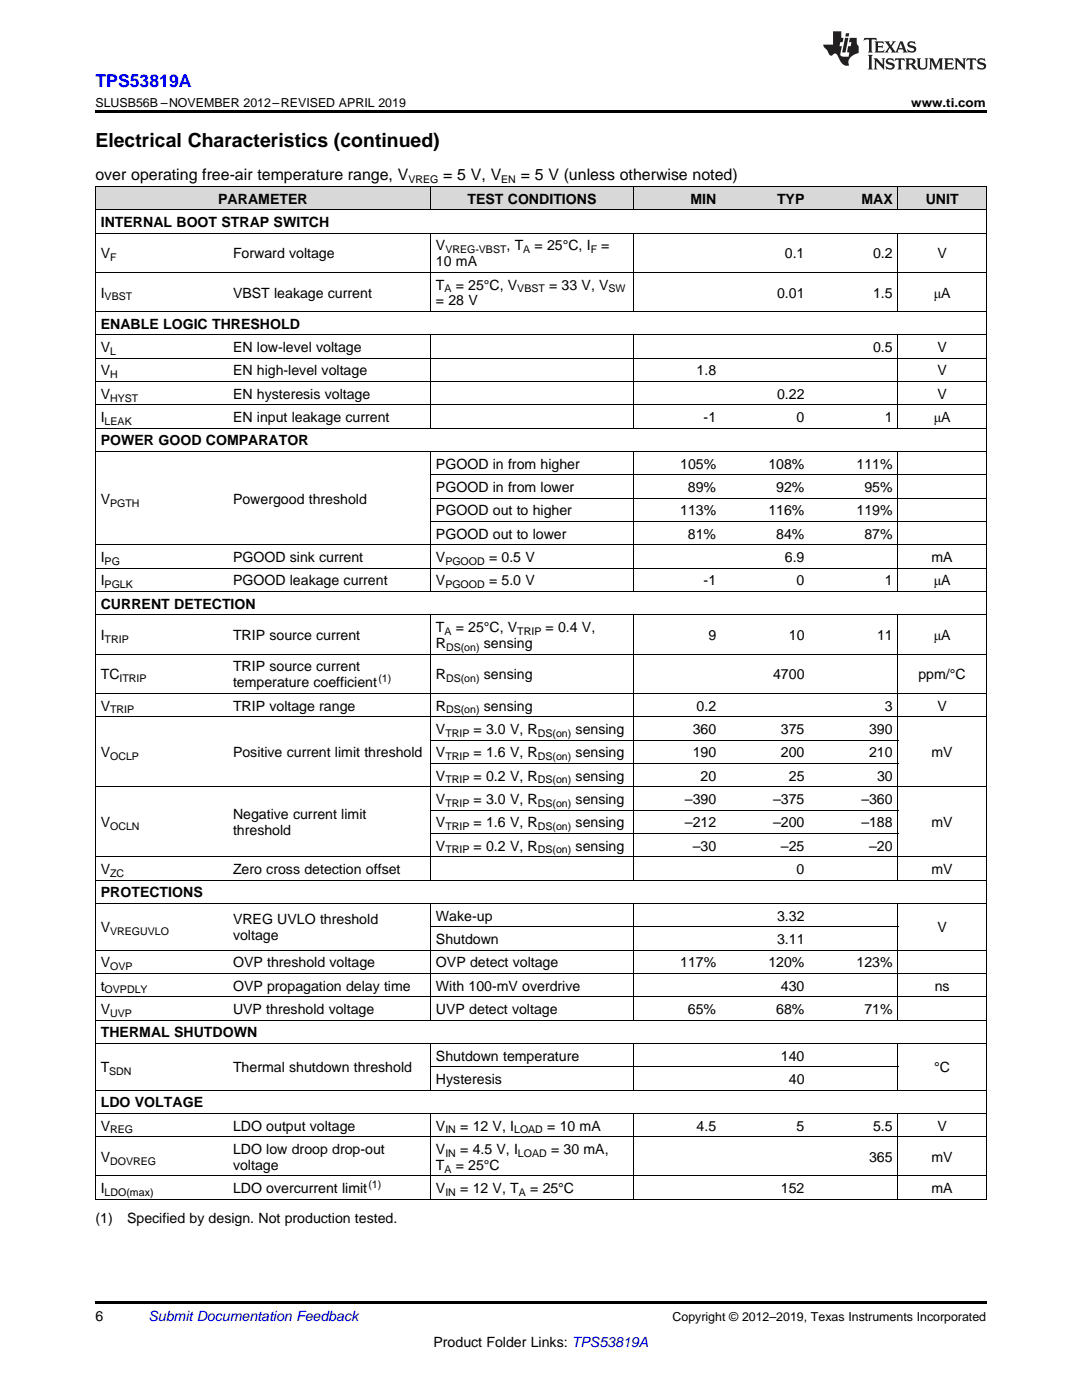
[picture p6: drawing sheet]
<svg xmlns="http://www.w3.org/2000/svg" width="216mm" height="279mm" viewBox="0 0 216 279" stroke-linecap="round" stroke-linejoin="round" font-family="sans-serif">
<defs><g id="words">
<text font-size="3.9" x="19" y="29.3">Electrical Characteristics (continued)</text>
<text font-size="3.5" fill="#00f" x="19" y="17.3">TPS53819A</text>
<g font-size="3.2">
<text x="19" y="36">over operating free-air temperature range, V</text>
<text x="88.4" y="36">= 5 V, V</text>
<text x="103.9" y="36">= 5 V (unless otherwise noted)</text>
</g>
<g font-size="2.8">
<text x="43.5" y="40.6">PARAMETER</text>
<text x="93.3" y="40.6">TEST CONDITIONS</text>
<text x="137.8" y="40.6">MIN</text>
<text x="155" y="40.6">TYP</text>
<text x="171.9" y="40.6">MAX</text>
<text x="184.7" y="40.6">UNIT</text>
<text x="20.1" y="45.3">INTERNAL BOOT STRAP SWITCH</text>
<text x="20.1" y="51.5">V</text>
<text x="46.5" y="51.5">Forward voltage</text>
<text x="87" y="50">V</text>
<text x="87" y="53.1">10 mA</text>
<text x="101.1" y="50">, T</text>
<text x="106.7" y="50">= 25°C, I</text>
<text x="120" y="50">=</text>
<text x="156.6" y="51.5">0.1</text>
<text x="174.2" y="51.5">0.2</text>
<text x="187" y="51.5">V</text>
<text x="20.1" y="59.4">I</text>
<text x="46.5" y="59.4">VBST leakage current</text>
<text x="87" y="57.8">T</text>
<text x="90.9" y="57.8">= 25°C, V</text>
<text x="109.6" y="57.8">= 33 V, V</text>
<text x="155" y="59.4">0.01</text>
<text x="174.2" y="59.4">1.5</text>
<text x="186.3" y="59.4">μA</text>
<text x="20.1" y="65.6">ENABLE LOGIC THRESHOLD</text>
<text x="87" y="61">= 28 V</text>
<text x="20.1" y="70.3">V</text>
<text x="46.5" y="70.3">EN low-level voltage</text>
<text x="174.2" y="70.3">0.5</text>
<text x="187" y="70.3">V</text>
<text x="20.1" y="74.9">V</text>
<text x="46.5" y="74.9">EN high-level voltage</text>
<text x="139" y="74.9">1.8</text>
<text x="187" y="74.9">V</text>
<text x="20.1" y="79.6">V</text>
<text x="46.5" y="79.6">EN hysteresis voltage</text>
<text x="155" y="79.6">0.22</text>
<text x="187" y="79.6">V</text>
<text x="20.1" y="84.2">I</text>
<text x="20.1" y="88.9">POWER GOOD COMPARATOR</text>
<text x="46.5" y="84.2">EN input leakage current</text>
<text x="140.4" y="84.2">-1</text>
<text x="159" y="84.2">0</text>
<text x="176.6" y="84.2">1</text>
<text x="186.3" y="84.2">μA</text>
<text x="87" y="93.6">PGOOD in from higher</text>
<text x="135.7" y="93.6">105%</text>
<text x="153.3" y="93.6">108%</text>
<text x="170.9" y="93.6">111%</text>
<text x="20.1" y="100.5">V</text>
<text x="46.5" y="100.5">Powergood threshold</text>
<text x="87" y="98.2">PGOOD in from lower</text>
<text x="137.3" y="98.2">89%</text>
<text x="154.9" y="98.2">92%</text>
<text x="172.5" y="98.2">95%</text>
<text x="87" y="102.9">PGOOD out to higher</text>
<text x="87" y="107.5">PGOOD out to lower</text>
<text x="135.7" y="102.9">113%</text>
<text x="137.3" y="107.5">81%</text>
<text x="153.3" y="102.9">116%</text>
<text x="154.9" y="107.5">84%</text>
<text x="170.9" y="102.9">119%</text>
<text x="172.5" y="107.5">87%</text>
<text x="20.1" y="112.2">I</text>
<text x="46.5" y="112.2">PGOOD sink current</text>
<text x="87" y="112.2">V</text>
<text x="97.6" y="112.2">= 0.5 V</text>
<text x="156.6" y="112.2">6.9</text>
<text x="185.9" y="112.2">mA</text>
<text x="20.1" y="116.8">I</text>
<text x="46.5" y="116.8">PGOOD leakage current</text>
<text x="87" y="116.8">V</text>
<text x="97.6" y="116.8">= 5.0 V</text>
<text x="140.4" y="116.8">-1</text>
<text x="159" y="116.8">0</text>
<text x="176.6" y="116.8">1</text>
<text x="186.3" y="116.8">μA</text>
<text x="20.1" y="121.5">CURRENT DETECTION</text>
<text x="20.1" y="127.7">I</text>
<text x="46.5" y="127.7">TRIP source current</text>
<text x="87" y="126.2">T</text>
<text x="87" y="129.3">R</text>
<text x="90.9" y="126.2">= 25°C, V</text>
<text x="96.6" y="129.3">sensing</text>
<text x="108.9" y="126.2">= 0.4 V,</text>
<text x="141.4" y="127.7">9</text>
<text x="157.4" y="127.7">10</text>
<text x="175" y="127.7">11</text>
<text x="186.3" y="127.7">μA</text>
<text x="20.1" y="135.6">TC</text>
<text x="46.5" y="134">TRIP source current</text>
<text x="46.5" y="137.2">temperature coefficient</text>
<text x="87" y="135.6">R</text>
<text x="96.6" y="135.6">sensing</text>
<text x="154.3" y="135.6">4700</text>
<text x="183.3" y="135.6">ppm/°C</text>
<text x="20.1" y="141.8">V</text>
<text x="46.5" y="141.8">TRIP voltage range</text>
<text x="87" y="141.8">R</text>
<text x="96.6" y="141.8">sensing</text>
<text x="139" y="141.8">0.2</text>
<text x="176.6" y="141.8">3</text>
<text x="187" y="141.8">V</text>
<text x="87" y="146.5">V</text>
<text x="94.5" y="146.5">= 3.0 V, R</text>
<text x="114.9" y="146.5">sensing</text>
<text x="138.2" y="146.5">360</text>
<text x="155.8" y="146.5">375</text>
<text x="173.4" y="146.5">390</text>
<text x="20.1" y="151.1">V</text>
<text x="46.5" y="151.1">Positive current limit threshold</text>
<text x="87" y="151.1">V</text>
<text x="87" y="155.8">V</text>
<text x="94.5" y="151.1">= 1.6 V, R</text>
<text x="94.5" y="155.8">= 0.2 V, R</text>
<text x="114.9" y="151.1">sensing</text>
<text x="114.9" y="155.8">sensing</text>
<text x="138.2" y="151.1">190</text>
<text x="139.8" y="155.8">20</text>
<text x="155.8" y="151.1">200</text>
<text x="157.4" y="155.8">25</text>
<text x="173.4" y="151.1">210</text>
<text x="175" y="155.8">30</text>
<text x="185.9" y="151.1">mV</text>
<text x="87" y="160.4">V</text>
<text x="94.5" y="160.4">= 3.0 V, R</text>
<text x="114.9" y="160.4">sensing</text>
<text x="136.7" y="160.4">–390</text>
<text x="154.3" y="160.4">–375</text>
<text x="171.9" y="160.4">–360</text>
<text x="20.1" y="165.1">V</text>
<text x="46.5" y="163.5">Negative current limit</text>
<text x="46.5" y="166.7">threshold</text>
<text x="87" y="165.1">V</text>
<text x="94.5" y="165.1">= 1.6 V, R</text>
<text x="114.9" y="165.1">sensing</text>
<text x="136.7" y="165.1">–212</text>
<text x="154.3" y="165.1">–200</text>
<text x="171.9" y="165.1">–188</text>
<text x="185.9" y="165.1">mV</text>
<text x="87" y="169.8">V</text>
<text x="94.5" y="169.8">= 0.2 V, R</text>
<text x="114.9" y="169.8">sensing</text>
<text x="138.2" y="169.8">–30</text>
<text x="155.8" y="169.8">–25</text>
<text x="173.4" y="169.8">–20</text>
<text x="20.1" y="174.4">V</text>
<text x="20.1" y="179.1">PROTECTIONS</text>
<text x="46.5" y="174.4">Zero cross detection offset</text>
<text x="159" y="174.4">0</text>
<text x="185.9" y="174.4">mV</text>
<text x="46.5" y="184.5">VREG UVLO threshold</text>
<text x="87" y="183.7">Wake-up</text>
<text x="155" y="183.7">3.32</text>
<text x="20.1" y="186.1">V</text>
<text x="46.5" y="187.6">voltage</text>
<text x="87" y="188.4">Shutdown</text>
<text x="155" y="188.4">3.11</text>
<text x="187" y="186.1">V</text>
<text x="20.1" y="193">V</text>
<text x="20.1" y="197.7">t</text>
<text x="46.5" y="193">OVP threshold voltage</text>
<text x="46.5" y="197.7">OVP propagation delay time</text>
<text x="87" y="193">OVP detect voltage</text>
<text x="87" y="197.7">With 100-mV overdrive</text>
<text x="135.7" y="193">117%</text>
<text x="153.3" y="193">120%</text>
<text x="155.8" y="197.7">430</text>
<text x="170.9" y="193">123%</text>
<text x="186.5" y="197.7">ns</text>
<text x="20.1" y="202.4">V</text>
<text x="46.5" y="202.4">UVP threshold voltage</text>
<text x="87" y="202.4">UVP detect voltage</text>
<text x="137.3" y="202.4">65%</text>
<text x="154.9" y="202.4">68%</text>
<text x="172.5" y="202.4">71%</text>
<text x="20.1" y="207">THERMAL SHUTDOWN</text>
<text x="20.1" y="214">T</text>
<text x="46.5" y="214">Thermal shutdown threshold</text>
<text x="87" y="211.7">Shutdown temperature</text>
<text x="155.8" y="211.7">140</text>
<text x="186.4" y="214">°C</text>
<text x="20.1" y="221">LDO VOLTAGE</text>
<text x="87" y="216.3">Hysteresis</text>
<text x="157.4" y="216.3">40</text>
<text x="20.1" y="225.6">V</text>
<text x="46.5" y="225.6">LDO output voltage</text>
<text x="87" y="225.6">V</text>
<text x="91.8" y="225.6">= 12 V, I</text>
<text x="109.2" y="225.6">= 10 mA</text>
<text x="139" y="225.6">4.5</text>
<text x="159" y="225.6">5</text>
<text x="174.2" y="225.6">5.5</text>
<text x="187" y="225.6">V</text>
<text x="20.1" y="231.9">V</text>
<text x="46.5" y="230.3">LDO low droop drop-out</text>
<text x="46.5" y="233.5">voltage</text>
<text x="87" y="230.3">V</text>
<text x="87" y="233.5">T</text>
<text x="90.9" y="233.5">= 25°C</text>
<text x="91.8" y="230.3">= 4.5 V, I</text>
<text x="110" y="230.3">= 30 mA,</text>
<text x="173.4" y="231.9">365</text>
<text x="185.9" y="231.9">mV</text>
<text x="20.1" y="238.1">I</text>
<text x="46.5" y="238.1">LDO overcurrent limit</text>
<text x="87" y="238.1">V</text>
<text x="91.8" y="238.1">= 12 V, T</text>
<text x="105.8" y="238.1">= 25°C</text>
<text x="155.8" y="238.1">152</text>
<text x="185.9" y="238.1">mA</text>
<text x="19" y="244">(1)</text>
<text x="25.4" y="244">Specified by design. Not production tested.</text>
<text x="19" y="263.6">6</text>
<text x="86.5" y="268.9">Product Folder Links: TPS53819A</text>
</g>
<text font-size="2.8" fill="#0000c8" x="29.6" y="263.6">Submit Documentation Feedback</text>
<g font-size="2.5">
<text x="19" y="21.4">SLUSB56B –NOVEMBER 2012–REVISED APRIL 2019</text>
<text x="181.8" y="21.4">www.ti.com</text>
<text x="134.2" y="263.6">Copyright © 2012–2019, Texas Instruments Incorporated</text>
</g>
<g font-size="2.1">
<text x="81.5" y="36.6">VREG</text>
<text x="100" y="36.6">EN</text>
<text x="22" y="52.1">F</text>
<text x="88.9" y="50.5">VREG-VBST</text>
<text x="104.4" y="50.5">A</text>
<text x="117.9" y="50.5">F</text>
<text x="20.9" y="59.9">VBST</text>
<text x="88.7" y="58.3">A</text>
<text x="103.2" y="58.3">VBST</text>
<text x="121.4" y="58.3">SW</text>
<text x="22" y="70.8">L</text>
<text x="22" y="75.5">H</text>
<text x="22" y="80.2">HYST</text>
<text x="20.9" y="84.8">LEAK</text>
<text x="22" y="101.1">PGTH</text>
<text x="20.9" y="112.7">PG</text>
<text x="88.9" y="112.7">PGOOD</text>
<text x="20.9" y="117.4">PGLK</text>
<text x="88.9" y="117.4">PGOOD</text>
<text x="20.9" y="128.3">TRIP</text>
<text x="88.7" y="126.7">A</text>
<text x="89" y="129.9">DS(on)</text>
<text x="103.2" y="126.7">TRIP</text>
<text x="23.8" y="136.1">ITRIP</text>
<text x="75.5" y="136">(1)</text>
<text x="89" y="136.1">DS(on)</text>
<text x="22" y="142.4">TRIP</text>
<text x="89" y="142.4">DS(on)</text>
<text x="88.9" y="147">TRIP</text>
<text x="107.3" y="147">DS(on)</text>
<text x="22" y="151.7">OCLP</text>
<text x="88.9" y="151.7">TRIP</text>
<text x="107.3" y="151.7">DS(on)</text>
<text x="88.9" y="156.4">TRIP</text>
<text x="88.9" y="161">TRIP</text>
<text x="107.3" y="156.4">DS(on)</text>
<text x="107.3" y="161">DS(on)</text>
<text x="22" y="165.7">OCLN</text>
<text x="88.9" y="165.7">TRIP</text>
<text x="107.3" y="165.7">DS(on)</text>
<text x="88.9" y="170.3">TRIP</text>
<text x="107.3" y="170.3">DS(on)</text>
<text x="22" y="175">ZC</text>
<text x="22" y="186.6">VREGUVLO</text>
<text x="22" y="193.6">OVP</text>
<text x="20.9" y="198.3">OVPDLY</text>
<text x="22" y="202.9">UVP</text>
<text x="21.8" y="214.6">SDN</text>
<text x="22" y="226.2">REG</text>
<text x="88.9" y="226.2">IN</text>
<text x="102.6" y="226.2">LOAD</text>
<text x="22" y="232.4">DOVREG</text>
<text x="88.9" y="230.9">IN</text>
<text x="103.4" y="230.9">LOAD</text>
<text x="20.9" y="238.7">LDO(max)</text>
<text x="73.5" y="237">(1)</text>
<text x="88.7" y="234">A</text>
<text x="88.9" y="238.7">IN</text>
<text x="103.5" y="238.7">A</text>
</g>
</g></defs>
<g fill="#d8d8d8">
<path d="M19 37.3h26.4v4.6h-26.4z"/>
<path d="M45.4 37.3h40.5v4.6h-40.5z"/>
<path d="M85.9 37.3h40.5v4.6h-40.5z"/>
<path d="M126.4 37.3h17.6v4.6h-17.6z"/>
<path d="M144 37.3h17.6v4.6h-17.6z"/>
<path d="M161.6 37.3h17.6v4.6h-17.6z"/>
<path d="M179.2 37.3h17.6v4.6h-17.6z"/>
</g>
<path d="M19 22h177.8v.5h-177.8zM19 259.7h177.8v.5h-177.8z" fill="#000"/>
<g fill="none" stroke="#000" stroke-width=".2">
<path d="M19 37.2h177.8M19.1 37.2v202.2M85.9 37.2v4.7M126.3 37.2v4.7M179.2 37.2v4.7M196.8 37.2v202.2M19 54.3h177.8M19 46.5h177.8M19 41.9h177.8M85.9 46.6v15.6M126.3 46.6v15.6M179.2 46.6v15.6"/>
<path d="M19 76.1h177.8M19 71.5h177.8M19 66.8h177.8M19 62.2h177.8M85.9 66.9v18.6M126.3 66.9v18.6M179.2 66.9v18.6M19 90.1h177.8M19 85.5h177.8M19 80.8h177.8M85.9 90.2v27.9M85.9 99.4h110.9"/>
<path d="M85.9 94.8h110.9M126.3 90.2v27.9M179.2 90.2v27.9M19 118.1h177.8M19 113.4h177.8M19 108.7h177.8M85.9 104.1h110.9M19 138.4h177.8M19 130.5h177.8M19 122.7h177.8M85.9 122.8v52.9M126.3 122.8v52.9"/>
<path d="M179.2 122.8v52.9M19 157h177.8M19 143h177.8M85.9 152.3h93.3M85.9 147.7h93.3M19 175.6h177.8M19 171h177.8M85.9 166.3h93.3M85.9 161.7h93.3M19 198.9h177.8M19 194.3h177.8M19 189.6h177.8"/>
<path d="M19 180.3h177.8M85.9 180.3v23.3M85.9 184.9h93.3M126.3 180.3v23.3M179.2 180.3v23.3M19 217.5h177.8M19 208.2h177.8M19 203.6h177.8M85.9 208.3v9.3M85.9 212.9h93.3M126.3 208.3v9.3M179.2 208.3v9.3"/>
<path d="M19 239.3h177.8M19 234.7h177.8M19 226.9h177.8M19 222.2h177.8M85.9 222.2v17.2M126.3 222.2v17.2M179.2 222.2v17.2"/>
</g>
<g fill="#231f20">
<path d="M172.5 7.6l-.1 .5 .4-.2h.6v.1v2.1l-.2 .4h.9l-.2-.4v-2.1l.1-.1h.5l.5 .2-.2-.5zM174.5 8.3l.2 .3v1.5l-.2 .4h1.8l.2-.6a1.04 1.04 0 0 1-1.3 .2v-.7h.6l.3 .2v-.6l-.3 .2h-.6v-.6l.8-.1 .4 .3-.2-.5zM176.5 8.3l.9 1.1-.9 1.1h.8l-.2-.2 .4-.7 .5 .7-.2 .2h1.5l-.2-.2 .2-.4h.9l.1 .4-.2 .2h1l-.3-.3-.7-1.9h-.5l-.9 2-.8-1 .9-1h-.8l.1 .3-.4 .5-.3-.6 .1-.2zM179.7 8.6l.4 1h-.7zM181.3 8.4a.63 .63 0 0 0-.2 .7 .63 .63 0 0 0 .6 .4l.6 .2 .1 .2a.75 .75 0 0 1-.7 .4 .75 .75 0 0 1-.6-.5l.1 .7 .1-.1a1.11 1.11 0 0 0 1.5-.6 1.13 1.13 0 0 0-1.2-.8l-.1-.4a1.04 1.04 0 0 1 1.2 .2l-.2-.5-.2 .1-.4-.2zM173.2 10.9l.2 .4v2.2l-.2 .4h1l-.3-.4v-2.2l.3-.4zM174.3 11.6l.3 .4v1.5l-.3 .4h.8l-.2-.4v-1.3l1.5 1.7v-1.9l.2-.4h-.7l.2 .4v.9l-1.1-1.3zM177 11.8a.62 .62 0 0 0-.2 .7 .62 .62 0 0 0 .6 .4l.6 .1 .1 .3a.76 .76 0 0 1-.7 .3 .76 .76 0 0 1-.7-.4l.2 .7 .1-.1a1.11 1.11 0 0 0 1.5-.6 1.13 1.13 0 0 0-1.2-.8l-.1-.4a1.04 1.04 0 0 1 1.2 .2l-.2-.6-.2 .1-.5-.1zM178.7 11.6l-.2 .6a.61 .61 0 0 1 .8-.3v1.6l-.2 .4h.9l-.2-.4v-1.6a.63 .63 0 0 1 .7 .3l-.1-.6zM180.6 11.6l.3 .4v1.5l-.3 .4h1l-.2-.2-.1-.8 .6 .2a.76 .76 0 0 0 1.2 .7l-1-1a.58 .58 0 0 0 .6-.5 .58 .58 0 0 0-.5-.6zM181.4 11.9h.1a.45 .45 0 0 1 .5 .1 .45 .45 0 0 1 .1 .5l-.8 .2zM182.9 11.6l.2 .2a2.17 2.17 0 0 0 .3 1.9 .99 .99 0 0 0 1.6-.6v-1.1l.2-.4h-.7l.2 .2a1.92 1.92 0 0 1-.2 1.8 .6 .6 0 0 1-.9-.5v-1.1l.2-.4zM185.4 11.6l.2 .4v1.5l-.2 .4h.7l-.2-.4v-1.4l.8 1.8 .8-1.8v1.4l-.2 .4h.9l-.2-.4v-1.5l.2-.4h-.8l-.6 1.5-.6-1.5zM188.4 11.6l.2 .4v1.5l-.2 .4h1.8l.1-.6a1.04 1.04 0 0 1-1.2 .1v-.6h.5l.4 .2v-.6l-.4 .2h-.5v-.7h.8l.3 .3-.1-.6zM190.5 11.6l.2 .4v1.5l-.2 .4h.7l-.2-.4v-1.3l1.5 1.7v-1.9l.2-.4h-.7l.2 .4v.9l-1.1-1.3zM192.9 11.6l-.1 .6a.61 .61 0 0 1 .7-.3l.1 1.6-.3 .4h1l-.3-.4 .1-1.6a.63 .63 0 0 1 .7 .3l-.1-.6zM195.2 11.8a.62 .62 0 0 0-.2 .7 .62 .62 0 0 0 .6 .4l.6 .1 .1 .3a.76 .76 0 0 1-.7 .3 .76 .76 0 0 1-.6-.4l.1 .7 .1-.1a1.11 1.11 0 0 0 1.6-.6 1.13 1.13 0 0 0-1.3-.8l-.1-.4a1.04 1.04 0 0 1 1.2 .2l-.1-.6-.2 .1-.5-.1z"/>
<path d="M166.2 6.3v2.6h-1.9v.4l.8 .9a.91 .91 0 0 0 1 .8 .56 .56 0 0 1 .5-.3 .56 .56 0 0 1 .5 .3l.4 .8a1.53 1.53 0 0 0 1.9 1.2 1.54 1.54 0 0 1 1-2.1l.9-.3v-1.4a1.52 1.52 0 0 1-.4-1.6h-1.3l-.2 .8h.5l-.2 .8h-.5l-.1 1v.2l.4 .1-.2 .8a1.93 1.93 0 0 1-1.6-.3l.3-1.8h-.5l.2-.8h.4l.2-.8h-.4v-1.3zM168.6 7.6l-.6 2.9h.7l.6-2.9zM168.8 6.6l-.1 .7h.6l.2-.7z"/>
</g>
<use href="#words"/>
</svg>
